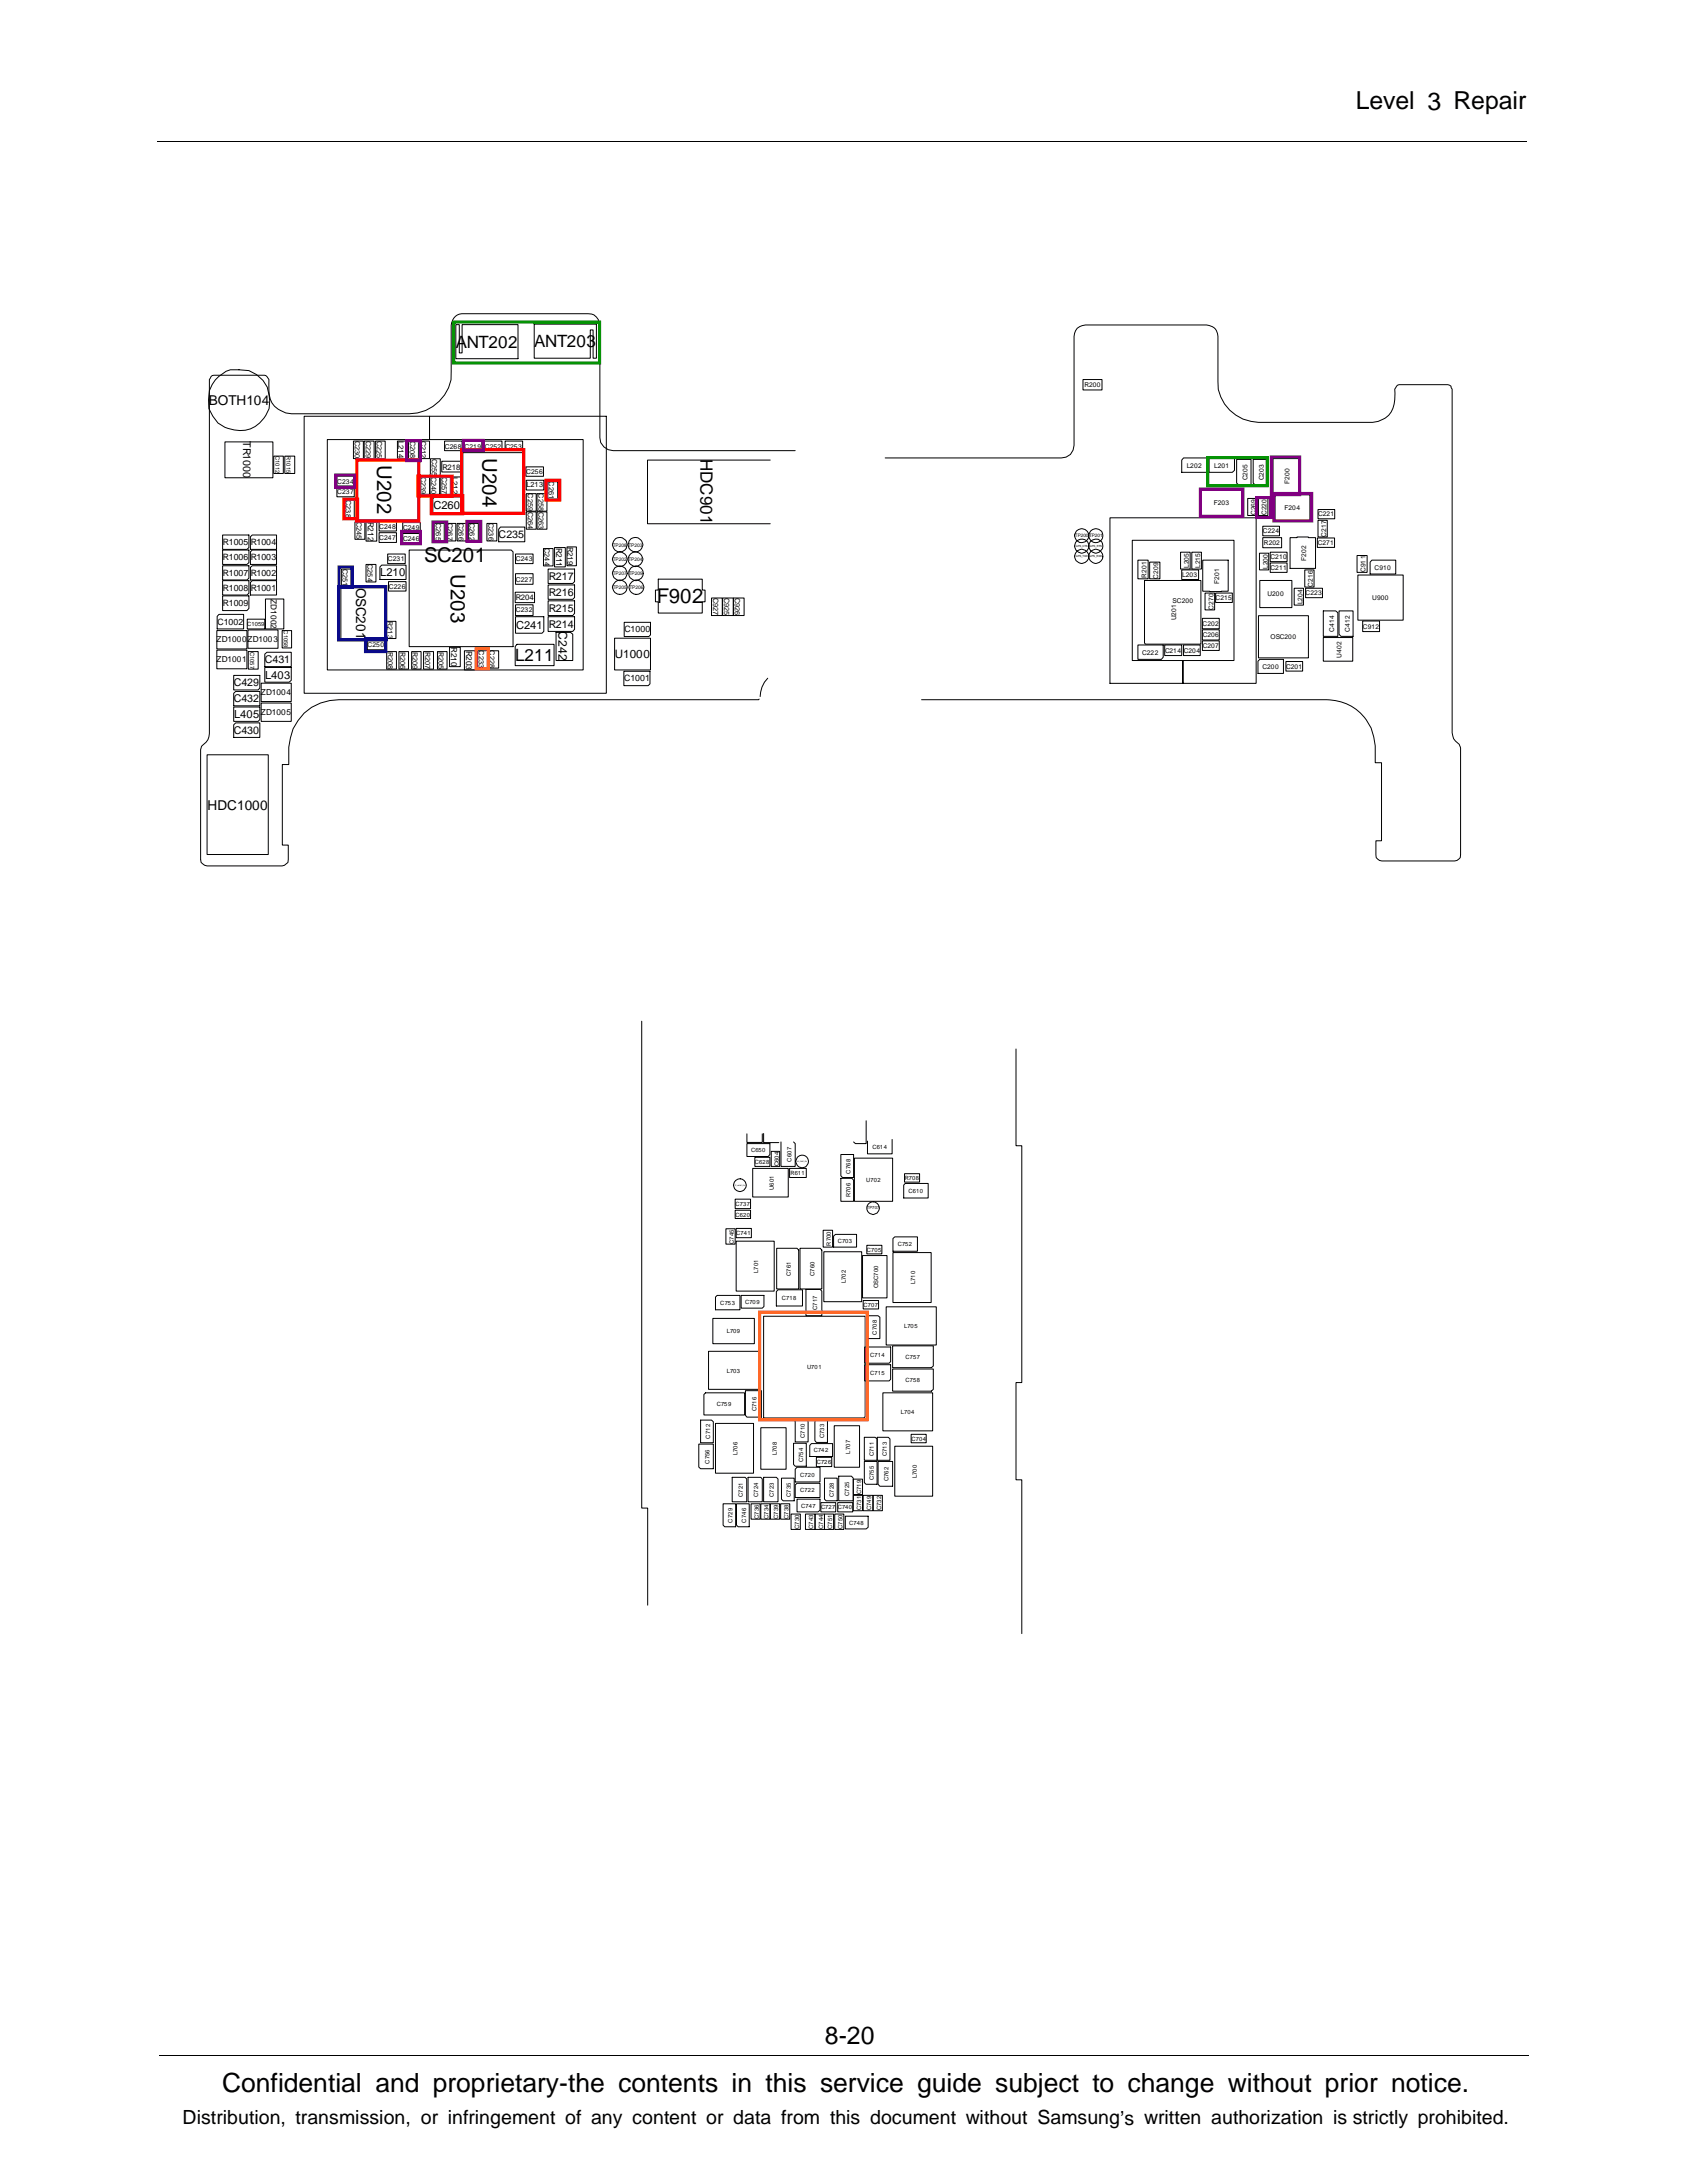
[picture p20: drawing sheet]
<svg xmlns="http://www.w3.org/2000/svg" width="216mm" height="279mm" viewBox="0 0 216 279" stroke-linecap="round" stroke-linejoin="round" font-family="sans-serif">
<defs><g id="words">
<text font-size="3.4" x="28.4" y="267.7">Confidential and proprietary-the contents in this service guide subject to change without prior notice.</text>
<g font-size="3.2">
<text x="173.5" y="14">Level 3 Repair</text>
<text x="105.6" y="261.6">8-20</text>
</g>
<g font-size="2.6">
<text x="48.3" y="59.5" transform="rotate(90 48.3 59.5)">U202</text>
<text x="61.7" y="58.6" transform="rotate(90 61.7 58.6)">U204</text>
<text x="54.3" y="71.9">SC201</text>
<text x="57.7" y="73.5" transform="rotate(90 57.7 73.5)">U203</text>
<text x="84.1" y="77.2">F902</text>
</g>
<text font-size="2.5" x="23.4" y="271.9">Distribution, transmission, or infringement of any content or data from this document without Samsung’s written authorization is strictly prohibited.</text>
<g font-size="2.2">
<text x="58.3" y="44.5">ANT202</text>
<text x="68.4" y="44.4">ANT203</text>
<text x="89.7" y="58.7" transform="rotate(90 89.7 58.7)">HDC901</text>
<text x="65.9" y="84.6">L211</text>
</g>
<g font-size="1.7">
<text x="26.7" y="51.8">BOTH104</text>
<text x="45.6" y="75.2" transform="rotate(90 45.6 75.2)">OSC201</text>
<text x="26.6" y="103.6">HDC1000</text>
</g>
<text font-size="1.6" x="71.5" y="80.8" transform="rotate(90 71.5 80.8)">C242</text>
<text font-size="1.5" x="78.7" y="84.3">U1000</text>
<g font-size="1.4">
<text x="31.1" y="56.5" transform="rotate(90 31.1 56.5)">TR1000</text>
<text x="55.5" y="65.1">C260</text>
<text x="63.8" y="68.9">C235</text>
<text x="48.7" y="73.7">L210</text>
<text x="70.2" y="76.3">R216</text>
<text x="70.2" y="74.2">R217</text>
<text x="66.1" y="80.5">C241 R214</text>
<text x="70.2" y="78.3">R215</text>
<text x="29.9" y="87.9">C429</text>
<text x="29.9" y="89.9">C432</text>
<text x="33.9" y="84.9">C431</text>
<text x="33.9" y="86.8">L403</text>
<text x="29.9" y="93.9">C430</text>
<text x="30" y="91.9">L405</text>
</g>
<g font-size="1.1">
<text x="28.5" y="69.8">R1005 R1004</text>
<text x="28.5" y="71.7">R1006 R1003</text>
<text x="47.1" y="66.8" transform="rotate(90 47.1 66.8)">R212</text>
<text x="71.2" y="70.1" transform="rotate(90 71.2 70.1)">R211</text>
<text x="28.5" y="73.7">R1007 R1002</text>
<text x="28.5" y="75.6">R1008 R1001</text>
<text x="28.5" y="77.6">R1009</text>
<text x="34.6" y="76.7" transform="rotate(90 34.6 76.7)">ZD1002</text>
<text x="27.7" y="82.2">ZD1000</text>
<text x="27.8" y="79.9">C1002</text>
<text x="31.7" y="82.1">ZD1003</text>
<text x="57.7" y="82.8" transform="rotate(90 57.7 82.8)">R210</text>
<text x="59.6" y="83.3" transform="rotate(90 59.6 83.3)">R203</text>
<text x="79.9" y="80.9">C1000</text>
<text x="27.7" y="84.7">ZD1001</text>
<text x="33.4" y="89">ZD1004</text>
<text x="79.9" y="87.2">C1001</text>
<text x="33.4" y="91.5">ZD1005</text>
</g>
<g font-size="1">
<text x="50.9" y="56.4" transform="rotate(90 50.9 56.4)">L214</text>
<text x="56.6" y="60.1">R218</text>
<text x="57.9" y="61" transform="rotate(90 57.9 61)">L212</text>
<text x="72.6" y="70" transform="rotate(90 72.6 70)">R219</text>
<text x="66" y="76.8">R204</text>
</g>
<g font-size=".9">
<text x="45.4" y="56.4" transform="rotate(90 45.4 56.4)">C230</text>
<text x="46.8" y="56.4" transform="rotate(90 46.8 56.4)">C229</text>
<text x="48.2" y="56.4" transform="rotate(90 48.2 56.4)">C225</text>
<text x="52.5" y="56.4" transform="rotate(90 52.5 56.4)">C208</text>
<text x="53.9" y="56.4" transform="rotate(90 53.9 56.4)">C212</text>
<text x="55.2" y="58.7" transform="rotate(90 55.2 58.7)">C255</text>
<text x="56.9" y="57.4">C268 C219 C252 C253</text>
<text x="43.2" y="61.9">C234</text>
<text x="43.2" y="63.3">C237</text>
<text x="44.3" y="64" transform="rotate(90 44.3 64)">C238</text>
<text x="53.9" y="61" transform="rotate(90 53.9 61)">C239</text>
<text x="55.2" y="61" transform="rotate(90 55.2 61)">C240</text>
<text x="56.6" y="61" transform="rotate(90 56.6 61)">C257</text>
<text x="67.4" y="60.6">C256</text>
<text x="67.4" y="62.4">L213</text>
<text x="67.5" y="63.2" transform="rotate(90 67.5 63.2)">C259C264</text>
<text x="68.9" y="63.2" transform="rotate(90 68.9 63.2)">C258C263</text>
<text x="70.3" y="61.6" transform="rotate(90 70.3 61.6)">C261</text>
<text x="45.6" y="66.8" transform="rotate(90 45.6 66.8)">C245</text>
<text x="48.5" y="69.1">C247</text>
<text x="48.5" y="67.6">C248</text>
<text x="49.6" y="71.8">C231</text>
<text x="51.6" y="69.2">C246</text>
<text x="51.6" y="67.8">C249</text>
<text x="55.8" y="66.9" transform="rotate(90 55.8 66.9)">C265</text>
<text x="57.3" y="66.9" transform="rotate(90 57.3 66.9)">C267</text>
<text x="58.7" y="66.9" transform="rotate(90 58.7 66.9)">C266</text>
<text x="60.1" y="66.9" transform="rotate(90 60.1 66.9)">C262</text>
<text x="62.5" y="67" transform="rotate(90 62.5 67)">C236</text>
<text x="66" y="71.8">C243</text>
<text x="69.7" y="70.2" transform="rotate(90 69.7 70.2)">C244</text>
<text x="43.8" y="72.8" transform="rotate(90 43.8 72.8)">C251</text>
<text x="47" y="72.2" transform="rotate(90 47 72.2)">C254</text>
<text x="49.8" y="75.3">C226</text>
<text x="66" y="74.4">C227</text>
<text x="91.3" y="76.5" transform="rotate(90 91.3 76.5)">C927</text>
<text x="92.7" y="76.5" transform="rotate(90 92.7 76.5)">C925</text>
<text x="94.1" y="76.5" transform="rotate(90 94.1 76.5)">C926</text>
<text x="47" y="82.8">C250</text>
<text x="49.6" y="79.5" transform="rotate(90 49.6 79.5)">R213</text>
<text x="49.6" y="83.4" transform="rotate(90 49.6 83.4)">R208</text>
<text x="51.2" y="83.4" transform="rotate(90 51.2 83.4)">R206</text>
<text x="52.8" y="83.4" transform="rotate(90 52.8 83.4)">R209</text>
<text x="54.4" y="83.4" transform="rotate(90 54.4 83.4)">R207</text>
<text x="56.1" y="83.4" transform="rotate(90 56.1 83.4)">R205</text>
<text x="61.3" y="83.2" transform="rotate(90 61.3 83.2)">C233</text>
<text x="62.7" y="83.2" transform="rotate(90 62.7 83.2)">C228</text>
<text x="66" y="78.4">C232</text>
</g>
<g font-size=".8">
<text x="138.8" y="49.5">R200</text>
<text x="151.9" y="59.8">L202</text>
<text x="155.4" y="59.8">L201</text>
<text x="155.3" y="64.7">F203</text>
<text x="159.6" y="61.5" transform="rotate(-90 159.6 61.5)">C205</text>
<text x="160.7" y="65.9" transform="rotate(-90 160.7 65.9)">C269</text>
<text x="161.8" y="61.5" transform="rotate(-90 161.8 61.5)">C203</text>
<text x="162.1" y="65.9" transform="rotate(-90 162.1 65.9)">C220</text>
<text x="164.4" y="65.2">F204</text>
<text x="165" y="61.9" transform="rotate(-90 165 61.9)">F200</text>
<text x="161.6" y="68.3">C224</text>
<text x="161.8" y="69.8">R202</text>
<text x="162.6" y="71.6">C210</text>
<text x="167.2" y="71.8" transform="rotate(-90 167.2 71.8)">F202</text>
<text x="168.6" y="69.8">C271</text>
<text x="168.7" y="66.1">C221</text>
<text x="169.7" y="68.7" transform="rotate(-90 169.7 68.7)">C217</text>
<text x="146.7" y="73.9" transform="rotate(-90 146.7 73.9)">R201</text>
<text x="148.2" y="74.1" transform="rotate(-90 148.2 74.1)">C209</text>
<text x="150.1" y="77.2">SC200</text>
<text x="151.3" y="73.9">L203</text>
<text x="152.1" y="72.7" transform="rotate(-90 152.1 72.7)">L205</text>
<text x="153.6" y="72.7" transform="rotate(-90 153.6 72.7)">L215</text>
<text x="155.6" y="76.8">C215</text>
<text x="156" y="74.7" transform="rotate(-90 156 74.7)">F201</text>
<text x="162.2" y="76.3">U200</text>
<text x="162.2" y="72.8" transform="rotate(-90 162.2 72.8)">L200</text>
<text x="162.6" y="72.9">C211</text>
<text x="166.7" y="77.3" transform="rotate(-90 166.7 77.3)">L204</text>
<text x="167.1" y="76.2">C223</text>
<text x="168" y="75.1" transform="rotate(-90 168 75.1)">C216</text>
<text x="174.8" y="73.2" transform="rotate(-90 174.8 73.2)">C911</text>
<text x="175.6" y="76.8">U900</text>
<text x="175.9" y="72.9">C910</text>
<text x="146.2" y="83.8">C222</text>
<text x="149.1" y="83.5">C214 C204</text>
<text x="150.5" y="79.4" transform="rotate(-90 150.5 79.4)">U201</text>
<text x="153.9" y="80.1">C202</text>
<text x="153.9" y="81.6">C206</text>
<text x="153.9" y="82.9">C207</text>
<text x="155.3" y="78" transform="rotate(-90 155.3 78)">C270</text>
<text x="162.6" y="81.8">OSC200</text>
<text x="170.7" y="80.9" transform="rotate(-90 170.7 80.9)">C414</text>
<text x="172.7" y="80.9" transform="rotate(-90 172.7 80.9)">C412</text>
<text x="174.4" y="80.5">C912</text>
<text x="161.6" y="85.6">C200</text>
<text x="164.6" y="85.6">C201</text>
<text x="171.7" y="84.2" transform="rotate(-90 171.7 84.2)">U402</text>
<text x="99.7" y="149.3" transform="rotate(-90 99.7 149.3)">C604</text>
<text x="101.3" y="148.7" transform="rotate(-90 101.3 148.7)">C607</text>
<text x="99" y="152.3" transform="rotate(-90 99 152.3)">U601</text>
<text x="108.9" y="150.2" transform="rotate(-90 108.9 150.2)">C768</text>
<text x="108.9" y="153.2" transform="rotate(-90 108.9 153.2)">R706</text>
<text x="93.9" y="159.2" transform="rotate(-90 93.9 159.2)">C745</text>
<text x="106.3" y="159.4" transform="rotate(-90 106.3 159.4)">R700</text>
<text x="97" y="162.9" transform="rotate(-90 97 162.9)">L701</text>
<text x="101.2" y="163.3" transform="rotate(-90 101.2 163.3)">C761</text>
<text x="104.2" y="163.3" transform="rotate(-90 104.2 163.3)">C760</text>
<text x="104.6" y="167.7" transform="rotate(-90 104.6 167.7)">C717</text>
<text x="108.2" y="164.3" transform="rotate(-90 108.2 164.3)">L702</text>
<text x="112.4" y="164.9" transform="rotate(-90 112.4 164.9)">OSC700</text>
<text x="117.1" y="164.4" transform="rotate(-90 117.1 164.4)">L710</text>
<text x="112.2" y="170.8" transform="rotate(-90 112.2 170.8)">C708</text>
<text x="90.9" y="184.1" transform="rotate(-90 90.9 184.1)">C712</text>
<text x="96.8" y="180.6" transform="rotate(-90 96.8 180.6)">C716</text>
<text x="103" y="184" transform="rotate(-90 103 184)">C710</text>
<text x="105.5" y="184.1" transform="rotate(-90 105.5 184.1)">C733</text>
<text x="90.8" y="187.3" transform="rotate(-90 90.8 187.3)">C756</text>
<text x="94.4" y="186.2" transform="rotate(-90 94.4 186.2)">L706</text>
<text x="95.1" y="191.6" transform="rotate(-90 95.1 191.6)">C721</text>
<text x="97" y="191.6" transform="rotate(-90 97 191.6)">C724</text>
<text x="99" y="191.6" transform="rotate(-90 99 191.6)">C723</text>
<text x="99.4" y="186.2" transform="rotate(-90 99.4 186.2)">L708</text>
<text x="101.2" y="191.6" transform="rotate(-90 101.2 191.6)">C735</text>
<text x="102.8" y="187.1" transform="rotate(-90 102.8 187.1)">C754</text>
<text x="106.7" y="191.6" transform="rotate(-90 106.7 191.6)">C728</text>
<text x="108.7" y="191.5" transform="rotate(-90 108.7 191.5)">C725</text>
<text x="108.8" y="186" transform="rotate(-90 108.8 186)">L707</text>
<text x="111.8" y="186.4" transform="rotate(-90 111.8 186.4)">C711</text>
<text x="111.8" y="189.5" transform="rotate(-90 111.8 189.5)">C755</text>
<text x="113.5" y="186.4" transform="rotate(-90 113.5 186.4)">C713</text>
<text x="113.7" y="189.6" transform="rotate(-90 113.7 189.6)">C762</text>
<text x="117.3" y="189.2" transform="rotate(-90 117.3 189.2)">L700</text>
<text x="93.7" y="194.9" transform="rotate(-90 93.7 194.9)">C729</text>
<text x="95.5" y="194.9" transform="rotate(-90 95.5 194.9)">C746</text>
<text x="97.1" y="194.4" transform="rotate(-90 97.1 194.4)">C736</text>
<text x="98.4" y="194.4" transform="rotate(-90 98.4 194.4)">C734</text>
<text x="99.6" y="194.4" transform="rotate(-90 99.6 194.4)">C739</text>
<text x="100.9" y="194.4" transform="rotate(-90 100.9 194.4)">C738</text>
<text x="102.3" y="195.7" transform="rotate(-90 102.3 195.7)">C730</text>
<text x="104.1" y="195.7" transform="rotate(-90 104.1 195.7)">C743</text>
<text x="105.3" y="195.7" transform="rotate(-90 105.3 195.7)">C744</text>
<text x="106.5" y="195.7" transform="rotate(-90 106.5 195.7)">C751</text>
<text x="107.8" y="195.7" transform="rotate(-90 107.8 195.7)">C750</text>
<text x="110.2" y="193.3" transform="rotate(-90 110.2 193.3)">C731 C719</text>
<text x="111.5" y="193.3" transform="rotate(-90 111.5 193.3)">C749</text>
<text x="112.8" y="193.3" transform="rotate(-90 112.8 193.3)">C732</text>
</g>
<g font-size=".7">
<text x="35.3" y="58.3" transform="rotate(90 35.3 58.3)">C1012</text>
<text x="36.7" y="58.4" transform="rotate(90 36.7 58.4)">R1015</text>
<text x="31.6" y="80.1">C1059</text>
<text x="32" y="83.4" transform="rotate(90 32 83.4)">C1057</text>
<text x="36.3" y="80.7" transform="rotate(90 36.3 80.7)">C1058</text>
<text x="96.1" y="147.5">C650</text>
<text x="96.6" y="149">C628</text>
<text x="111.7" y="147">C614</text>
<text x="94.1" y="154.4">C737</text>
<text x="94.1" y="155.7">C620</text>
<text x="101.2" y="150.4">R611</text>
<text x="110.9" y="151.3">U702</text>
<text x="115.8" y="151">R708</text>
<text x="116.3" y="152.7">C610</text>
<text x="94.2" y="158.1">C741</text>
<text x="107.2" y="159.1">C703</text>
<text x="111" y="160.2">C705</text>
<text x="114.9" y="159.5">C752</text>
<text x="92.2" y="167">C753</text>
<text x="95.4" y="166.9">C709</text>
<text x="100.1" y="166.4">C718</text>
<text x="110.5" y="167.3">C707</text>
<text x="93" y="170.6">L709</text>
<text x="111.4" y="173.7">C714</text>
<text x="115.7" y="170">L705</text>
<text x="115.9" y="173.9">C757</text>
<text x="91.7" y="180">C759</text>
<text x="93" y="175.7">L703</text>
<text x="103.3" y="175.2">U701</text>
<text x="111.4" y="176">C715</text>
<text x="115.9" y="176.9">C758</text>
<text x="104.1" y="185.9">C742</text>
<text x="115.3" y="181">L704</text>
<text x="116.6" y="184.4">C704</text>
<text x="102.4" y="189">C720</text>
<text x="102.4" y="191">C722</text>
<text x="104.5" y="187.4">C726</text>
<text x="102.5" y="193">C747</text>
<text x="105.1" y="193.2">C727 C740</text>
<text x="108.7" y="195.2">C748</text>
</g>
<g font-size=".6">
<text x="78.4" y="71.8">TP202 TP204</text>
<text x="78.4" y="70">TP208 TP203</text>
<text x="137.6" y="68.8">TP200TP201</text>
<text x="78.4" y="75.4">TP205 TP206</text>
<text x="78.4" y="73.6">TP207 TP209</text>
</g>
<text font-size=".5" x="111" y="154.8">TP707</text>
<g font-size=".4">
<text x="137.6" y="70">GPS_CTS GPS_RTS</text>
<text x="137.6" y="71.3">GPS_TXD GPS_RXD</text>
</g>
<g font-size=".2">
<text x="102" y="148.7">AP_PMIC_EN</text>
<text x="94" y="151.8">TP_eMMC_EN</text>
</g>
</g></defs>
<g fill="none" stroke="#000" stroke-width=".13">
<path d="M20.2 18.1h175.3M28 48.2l.9-.7 .6-.2h1.1a3.8 3.8 0 0 1 3.9 4 3.9 3.9 0 0 1-2.1 3.5 4.5 4.5 0 0 1-4.5-.7l-.7-.8-.5-1v-1.1a3.7 3.7 0 0 1 1.3-3zM28.8 56.6h6.1v4.6h-6.1zM35 58.4h1.3v2.2h-1.3zM36.4 58.4h1.3v2.2h-1.3zM38.9 53.3h16.1v3h-13.1v29.4h32.7v-29.4h-19.6v-3h22.6v35.4h-38.7zM45.2 56.5h1.3v2.2h-1.3zM45.7 58.9h7.8v7.7h-7.8zM46.6 56.5h1.3v2.2h-1.3zM48.1 56.5h1.2v2.2h-1.2zM50.9 56.5h1.2v2.2h-1.2zM52.3 56.5h1.3v2.2h-1.3z"/>
<path d="M53.7 56.5h1.3v2.2h-1.3zM55.1 58.7h1.2v2.3h-1.2zM56.5 59h2.5v1.4h-2.5zM56.9 56.5h2.2v1.2h-2.2zM58.3 41.6h.5v3.6h.3v-3.6h7.2v4.3h-8zM59.2 57.9h7.7v7.7h-7.7zM59.4 56.5h2.3v1.2h-2.3zM62 56.5h2.2v1.2h-2.2zM64.6 56.5h2.3v1.2h-2.3zM67.3 59.8h2.3v1.2h-2.3zM68.4 41.5h7.9v4.3h-.4v-3.6h-.4v3.6h-7.1zM98.6 58.9h-15.7v8.1h15.7"/>
<path d="M101.8 57.7h-23.3a1.7 1.7 0 0 1-1.7-1.7v-14.4a1.48 1.48 0 0 0-1.5-1.4h-16.1a1.47 1.47 0 0 0-1.5 1.4v6a5.3 5.3 0 0 1-4.3 5.3l-1 .1h-15.1a2.91 2.91 0 0 1-2.9-3.1v-1.3l-.4-.5-6.6-.1a.68 .68 0 0 0-.6 .6v45.3a1.94 1.94 0 0 1-1 1.6l-.1 .4v14.1a.92 .92 0 0 0 .8 .8h9.6l.3-.1 .5-.3v-2.2h-.8v-10.3h.9v-2.3a6.3 6.3 0 0 1 6.4-6h53.7l.1-.1M113.3 58.6h22.5a1.56 1.56 0 0 0 1.7-1.6v-13.9a1.41 1.41 0 0 1 1.4-1.5h15.5a1.46 1.46 0 0 1 1.5 1.5v5.7a5.2 5.2 0 0 0 5.2 5.3h14.6a2.91 2.91 0 0 0 2.8-3v-.7a1.2 1.2 0 0 1 .4-1.1l6.4-.1 .4 .2 .1 .4v44a1.69 1.69 0 0 0 1 1.5l.1 .4v13.7a.8 .8 0 0 1-.7 .8h-9.4a.8 .8 0 0 1-.7-.8v-1.8h.7v-10h-.8a8.1 8.1 0 0 0-1.1-5.5 6.2 6.2 0 0 0-5.1-2.5h-51.9M138.6 48.6h2.4v1.3h-2.4zM151.5 58.6h3v1.9h-3.3v-1.6zM154.7 58.6h3.3v1.6l-.3 .3h-3zM158.3 58.8h1.8v3.3h-1.6l-.2-.3zM160.4 58.8h1.8v3.3h-1.6l-.2-.3zM162.9 58.7h3.3v4.4h-3.3zM28 78.6h3.2v1.9h-3.4v-1.6zM28.5 68.5h3.4v1.6l-.3 .2h-3.1zM28.5 70.4h3.4v1.6l-.3 .2h-3.1zM28.5 72.4h3.4v1.6l-.3 .2h-3.1z"/>
<path d="M28.5 74.3h3.4v1.6l-.3 .3h-3.1zM28.5 76.3h3.4v1.6l-.3 .2h-3.1zM31.6 79.2h2.3v1.3h-2.3zM32 74.5l.3-.2h3.1v1.9h-3.4zM32 72.6l.3-.2h3.1v1.8h-3.4zM32 70.6l.3-.2h3.1v1.8h-3.4zM32 68.7l.3-.2h3.1v1.8h-3.4zM34 76.7h2.3v3.8h-2.3zM43.1 61h2.2v1.2h-2.2zM43.1 62.3h2.2v1.3h-2.2zM43.6 75.2h5.7v6.6h-5.7zM43.7 72.8h1.2v2.3h-1.2z"/>
<path d="M44.1 64.1h1.2v2.2h-1.2zM45.4 66.8h1.3v2.2h-1.3zM46.8 66.8h1.4v2.5h-1.4zM46.8 72.2h1.3v2.3h-1.3zM48.5 68.2h2.2v1.2h-2.2zM48.5 66.7h2.2v1.3h-2.2zM48.6 72.6l.3-.3h3.1v1.9h-3.4zM49.4 79.5h1.3v2.2h-1.3zM49.6 70.9h2.3v1.2h-2.3zM49.7 74.4h2.3v1.2h-2.3zM51.5 68.3h2.3v1.2h-2.3zM51.5 66.9h2.3v1.2h-2.3z"/>
<path d="M52.4 70.4h13l.3 .2v12.2h-13.3zM53.7 61h1.3v2.3h-1.3zM55 61h1.3v2.3h-1.3zM55.4 63.8l.3-.2h3.3v2.1h-3.6zM55.6 67h1.3v2.2h-1.3zM56.4 61h1.2v2.3h-1.2zM57.1 67h1.2v2.2h-1.2zM57.7 61h1.3v2.3h-1.3zM58.5 67h1.3v2.2h-1.3zM60 67h1.2v2.2h-1.2zM62.3 67h1.3v2.2h-1.3zM64.1 67.5h3.1v1.8h-3.4v-1.6z"/>
<path d="M65.9 75.8h2.5v1.3h-2.5zM66 78.9h3.6v1.9l-.2 .2h-3.4zM66 73.4h2.2v1.4h-2.2zM66 77.4h2.2v1.4h-2.2zM66 70.9h2.2v1.2h-2.2zM67.4 63.2h1.2v2.2h-1.2zM67.4 65.5h1.2v2.2h-1.2zM67.4 61.5h2.2v1.2h-2.2zM68.7 63.2h1.3v2.2h-1.3zM68.7 65.5h1.3v2.2h-1.3zM69.6 70.2h1.2v2.2h-1.2zM70.1 61.7h1.3v2.2h-1.3z"/>
<path d="M70.1 78.9h3.4v1.6l-.2 .3h-3.2zM70.1 76.9h3.4v1.6l-.2 .3h-3.2zM70.1 74.9h3.4v1.6l-.2 .2h-3.2zM70.1 72.8h3.4v1.6l-.2 .3h-3.2zM71 70.1h1.3v2.5h-1.3zM72.6 70h1.2v2.4h-1.2zM79.9 79.7h3.3v1.6l-.2 .2h-3.1zM80.9 74.4a.94 .94 0 0 1 1.3 .3 .94 .94 0 0 1-.3 1.3 .94 .94 0 0 1-1.3-.4 .84 .84 0 0 1 .3-1.2zM84.2 74.1h5.7v1.4h.3v1.5h-.3v1.5h-5.7v-1.5h-.3v-1.5h.3zM91.1 76.5h1.3v2.3h-1.3zM92.5 76.5h1.4v2.3h-1.4zM93.9 76.5h1.3v2.3h-1.3z"/>
<path d="M142 66.3h18.8v21.2h-9.4v-3h6.5v-15.3h-13v15.3h6.5v3h-9.4zM145.6 71.7h1.3v2.4h-1.3zM146.5 74.3h7.2v8.1h-7.1l-.1-.1zM147.1 71.9h1.3v2.2h-1.3zM151.1 70.7h1.2v2.1h-1.2zM151.2 72.9h2.2v1.3h-2.2zM152.5 70.7h1.3v2.1h-1.3zM153.8 62.7h5.2v3.3h-5.2zM153.9 79.1h2.1v1.4h-2.1zM153.9 71.7h3.3v4h-3.3zM154.2 75.9h1.2v2.2h-1.2zM155.6 75.9h2.1v1.2h-2.1z"/>
<path d="M159.7 63.8h1.2v2.2h-1.2zM161.1 63.8h1.2v2.2h-1.2zM161.1 78.8h6.3v5.4h-6.3zM161.2 70.8h1.2v2.1h-1.2zM161.2 74.3h4.1v3.5h-4.1zM161.6 67.4h2.1v1.2h-2.1zM161.6 68.8h2.4v1.3h-2.4zM162.6 70.7h2.1v1.2h-2.1zM162.6 72.1h2.1v1.2h-2.1zM163.2 63.3h4.4v3.3h-4.4zM165.1 68.8h.9v-.1l2.4 .1v3.9h-3.3zM165.6 75.3h1.2v2.1h-1.2z"/>
<path d="M167 72.9h1.2v2.2h-1.2zM167.1 75.3h2.1v1.2h-2.1zM168.6 68.9h2.2v1.2h-2.2zM168.7 66.6h1.2v2.1h-1.2zM168.7 65.2h2.1v1.2h-2.1zM169.4 78.2h1.5l.3 .2v3h-1.8zM171.4 78.2h1.8v3.2h-1.6l-.2-.2zM173.7 71.1h1.3v2.2h-1.3zM173.8 73.6h5.8v5.8h-5.8zM174.4 79.5h2.2v1.3h-2.2zM175.6 71.7h3v1.8h-3.3v-1.6zM26.5 96.6h7.8v12.8h-7.8z"/>
<path d="M27.7 80.7h3.9v2.4h-3.9zM27.7 83.2h3.9v2.4h-3.9zM29.9 88.7l.3-.2h3.1v1.8h-3.4zM29.9 86.4h3.4v1.7l-.3 .2h-3.1zM29.9 90.5h3.4v1.6l-.3 .2h-3.1zM30.2 92.5h3.1v1.9h-3.4v-1.6zM31.7 80.6h3.9v2.4h-3.9zM31.8 83.4h1.2v2.2h-1.2zM33.4 90h3.9v2.3h-3.9zM33.4 87.4h3.9v2.4h-3.9zM33.9 83.7l.3-.2h3.1v1.8h-3.4zM33.9 85.4h3.4v1.7l-.3 .2h-3.1z"/>
<path d="M36.1 80.7h1.2v2.2h-1.2zM47 81.9h2.3v1.3h-2.3zM49.5 83.4h1.2v2.2h-1.2zM51.1 83.4h1.2v2.2h-1.2zM52.7 83.4h1.2v2.2h-1.2zM54.2 83.4h1.3v2.2h-1.3zM56 83.4h1.2v2.2h-1.2zM57.5 82.8h1.4v2.5h-1.4zM59.4 83.3h1.4v2.4h-1.4zM61.1 83.3h1.3v2.2h-1.3zM62.4 83.3h1.4v2.2h-1.4zM66.2 82.5h4.7v2.7h-5v-2.5z"/>
<path d="M71.2 80.9h1.8l.3 .3v3.3h-2.1zM78.7 81.7h4.5v4h-4.5zM79.8 85.9h3.4v1.6l-.2 .3h-3.2zM98.3 86.8a3.4 3.4 0 0 0-1 2.4M145.6 82.5h3.3v1.6l-.3 .3h-3zM149.1 82.5h2.1v1.4h-2.1zM151.5 82.6h2.1v1.3h-2.1zM153.9 80.6h2.1v1.3h-2.1zM153.9 82h2.1v1.2h-2.1zM161 84.6l.2-.2h3.1v1.8h-3.3zM164.6 84.7h2.1v1.2h-2.1zM169.4 81.6h3.7v3h-3.7z"/>
<path d="M82.1 130.7v62.3h.8v12.4M130 134.3v12.3h.8v30.4h-.8v12.4h.8v19.7M92.9 157.3h1.2v1.9h-1.2zM94.1 154.9h2v1.1h-2zM94.1 153.5h2v1.2h-2zM94.2 157.2h2v1.2h-2zM94.2 158.9h4.9v6.3h-4.9zM95.6 146.4h2.9v1.4l-.2 .2h-2.7zM95.6 145.1v1.1h2v-1.1M96.3 149.5h4.6v3.7h-4.6zM96.6 148.1h1.9v1.2h-1.9zM97.7 145.1v1.1h2"/>
<path d="M98.7 147.4h1.1v1.9h-1.1zM99.4 159.8h2.6l.2 .2v5h-2.8zM99.9 146.2v3.1h1.9v-2.9l-.2-.2M101 149.5h2.2v1.2h-2.2zM102.4 159.8h2.6l.2 .2v5h-2.8zM105.3 157.5h1.3v2.1h-1.3zM106.7 158.2l.2-.2h2.7v1.6h-2.9zM107.6 147.8h1.6v2.9h-1.4l-.2-.2zM107.6 150.8h1.4l.2 .2v2.8h-1.6zM109.3 148.2h4.9v5.6h-4.9zM110.8 143.4v3h-1.3l-.3-.2M110.9 159.4h2v1.1h-2z"/>
<path d="M114.2 145.8v1.9h-3.2v-1.7M114.3 158.5l.2-.2h2.9v1.8h-3.1zM115.8 150.2h1.9v1.1h-1.9zM115.8 151.5h3v1.8h-3.1v-1.6zM90.1 178.5l.2-.2h5v2.8h-5.2zM90.7 173h6.4v4.8h-6.4zM91.2 168.7h5.3v3.3h-5.3zM91.6 166l.2-.2h2.9v1.8h-3.1zM94.8 165.8h3v1.4l-.2 .2h-2.8zM95.4 178h2.1v3.4h-1.9l-.2-.3zM97.7 168.5h13v12.8l-.1 .2h-12.9zM99.6 165.1h3.1v2.1h-3.3v-1.9z"/>
<path d="M103.1 165h1.9l.2 .2v3.2h-2.1zM105.4 160.2h4.9v6.4h-4.9zM110.4 160.7h3.1v5.4h-3.1zM110.5 166.5h1.9v1h-1.9zM110.7 172.4h3.3v1.9l-.2 .2h-3.1zM110.7 174.7h3.3v1.8l-.2 .2h-3.1zM111 168.4h1.4l.2 .2v2.7h-1.6zM113 178.3h6.4v4.8h-6.4zM113.4 167.3h6.4v4.8h-6.4zM114.2 172.3h5.2v2.5l-.2 .2h-5zM114.2 175.2h5.2v2.6l-.2 .3h-5zM114.3 160.3h4.9v6.4h-4.9z"/>
<path d="M89.4 184.8h1.9v3.2h-1.6l-.3-.2zM89.7 181.8h1.4l.2 .2v2.7h-1.6zM91.6 182.2h4.8v6.4h-4.8zM92.5 192.5h1.6v2.9h-1.3l-.3-.2zM93.7 189.1h1.7l.2 .2v2.9h-1.9zM94.3 192.5h1.6v2.9h-1.4l-.2-.2zM95.7 189.1h1.7l.2 .2v2.9h-1.9zM96.1 192.5h1.2v1.9h-1.2zM97.4 182.7h3.2v5.3h-3.2zM97.4 192.5h1.1v1.9h-1.1zM97.7 189.1h1.7l.2 .2v2.9h-1.9zM98.6 192.5h1.2v1.9h-1.2z"/>
<path d="M99.9 192.5h1.2v1.9h-1.2zM100 189.2h1.6v2.9h-1.4l-.2-.2zM101.2 193.8h1.2v1.9h-1.2zM101.6 184.7h1.6v3h-1.4l-.2-.3zM101.8 181.6h1.4l.2 .3v2.7h-1.6zM101.8 190.1l.2-.3h2.9v1.9h-3.1zM102 191.9h2.9v1.4l-.2 .2h-2.7zM102 187.8h2.9v1.9h-3.1v-1.7zM103.1 193.8h1.2v1.9h-1.2zM103.8 184.8h2.8v1.6h-3v-1.4zM104.3 181.7h1.6v2.9h-1.4l-.2-.2zM104.3 193.8h1.2v1.9h-1.2z"/>
<path d="M104.5 186.5h1.9v1.2h-1.9zM105.1 192.3h1.9v1.2h-1.9zM105.5 193.8h1.2v1.9h-1.2zM105.5 189.2h1.6v2.9h-1.4l-.2-.2zM106.8 182.5h3.2v5.3h-3.2zM106.8 193.8h1.2v1.9h-1.2zM107.2 192.3h1.9v1.2h-1.9zM107.3 188.9h1.7l.2 .3v2.9h-1.9zM108.2 194.1h2.9v1.4l-.3 .2h-2.6zM109.2 189.3h1.2v2h-1.2zM109.2 191.4h1.2v2h-1.2zM110.5 191.4h1.2v2h-1.2z"/>
<path d="M110.6 187h1.6v3h-1.4l-.2-.2zM110.6 184h1.4l.2 .2v2.7h-1.6zM111.8 191.4h1.1v2h-1.1zM112.3 184h1.4l.2 .2v2.7h-1.6zM112.4 187h1.8v3.2h-1.6l-.2-.2zM114.5 185.1h4.9v6.4h-4.9zM116.6 183.6h1.9v1.1h-1.9zM20.4 263h175.3"/>
<circle cx="79.3" cy="71.6" r=".94"/>
<circle cx="79.3" cy="73.4" r=".94"/>
<circle cx="79.3" cy="69.7" r=".94"/>
<circle cx="79.4" cy="75.2" r=".92"/>
<circle cx="81.3" cy="69.7" r=".94"/>
<circle cx="81.3" cy="71.6" r=".94"/>
<circle cx="81.4" cy="73.4" r=".94"/>
<circle cx="138.4" cy="68.5" r=".9"/>
<circle cx="138.4" cy="71.2" r=".91"/>
<circle cx="138.4" cy="69.9" r=".89"/>
<circle cx="140.2" cy="68.6" r=".9"/>
<circle cx="140.2" cy="71.2" r=".9"/>
<circle cx="140.3" cy="69.9" r=".92"/>
<circle cx="94.7" cy="151.7" r=".82"/>
<circle cx="102.6" cy="148.6" r=".82"/>
<circle cx="111.7" cy="154.6" r=".8"/>
</g>
<path d="M60.9 83h1.6v2.6h-1.6zM97.2 167.9h13.8v13.8h-13.8z" fill="none" stroke="#ff6820" stroke-width=".4"/>
<path d="M43.3 75.1h6.1v6.8h-6.1zM43.4 72.6h1.7v2.5h-1.7zM46.8 81.8h2.6v1.6h-2.6z" fill="none" stroke="#00f" stroke-width=".4"/>
<path d="M45.7 58.9h7.9v7.8h-7.9zM59.1 57.6h7.9v8.1h-7.9zM44 63.9h1.8v2.5h-1.8zM53.5 60.9h4.3v2.6h-4.3zM55.2 63.5h4v2.2h-4zM69.9 61.5h1.7v2.5h-1.7z" fill="none" stroke="#f00" stroke-width=".4"/>
<path d="M52 56.4h1.8v2.5h-1.8zM59.3 56.4h2.5v1.2h-2.5zM162.7 58.5h3.6v4.8h-3.6zM43 60.8h2.4v1.6h-2.4zM51.4 68h2.4v1.6h-2.4zM55.4 66.8h1.8v2.5h-1.8zM59.8 66.7h1.7v2.6h-1.7zM153.6 62.6h5.5v3.5h-5.5zM160.8 63.7h1.8v2.5h-1.8zM163 63.2h4.9v3.5h-4.9z" fill="none" stroke="#800080" stroke-width=".4"/>
<path d="M58.1 41.2h18.6v5.3h-18.6zM154.6 58.6h7.6v3.6h-7.6z" fill="none" stroke="#009300" stroke-width=".4"/>
<use href="#words"/>
</svg>
